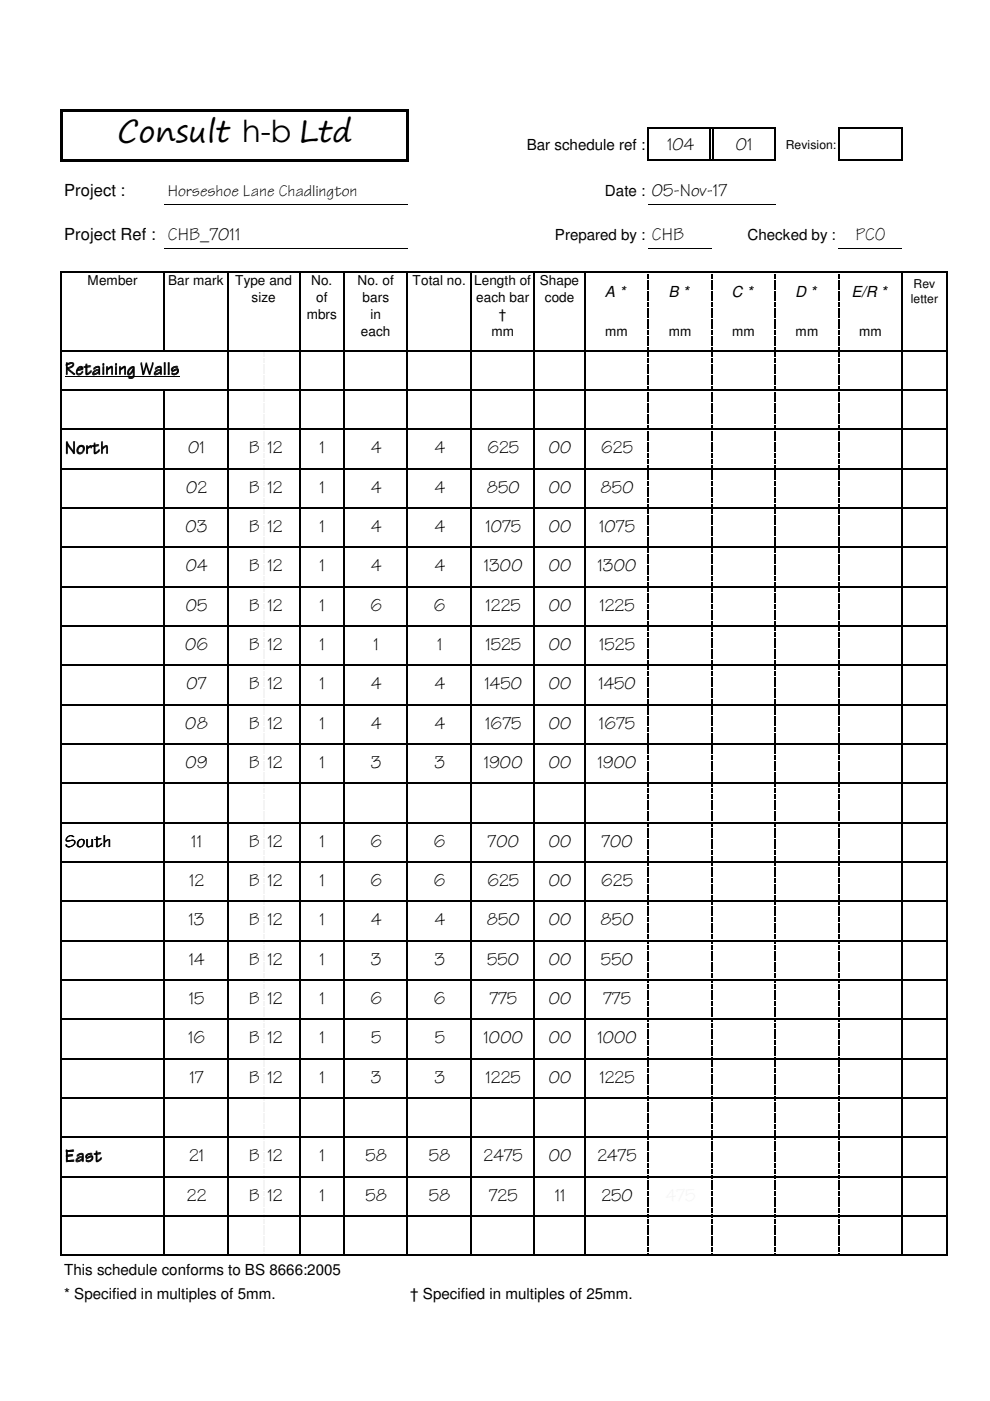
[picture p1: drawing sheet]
<svg xmlns="http://www.w3.org/2000/svg" width="210mm" height="297mm" viewBox="0 0 210 297" stroke-linecap="round" stroke-linejoin="round" font-family="sans-serif">
<defs><g id="words">
<text font-size="6.4" x="24.9" y="30.2">Consult h-b Ltd</text>
<g font-size="3.9">
<text x="141.4" y="31.8">104</text>
<text x="156" y="31.8">01</text>
<text x="138.2" y="41.5">05-Nov-17</text>
<text x="138.2" y="50.9">CHB</text>
<text x="181.4" y="50.9">PCO</text>
<text x="13.8" y="79.3">Retaining Walls</text>
<text x="13.8" y="96.1">North</text>
<text x="39.9" y="96.1">01</text>
<text x="52.7" y="96.1">B 12</text>
<text x="67.8" y="96.1">1</text>
<text x="78.7" y="96.1">4</text>
<text x="92.2" y="96.1">4</text>
<text x="103.3" y="96.1">625</text>
<text x="116.4" y="96.1">00</text>
<text x="127.5" y="96.1">625</text>
<text x="39.5" y="104.5">02</text>
<text x="52.7" y="104.5">B 12</text>
<text x="67.8" y="104.5">1</text>
<text x="78.7" y="104.5">4</text>
<text x="92.2" y="104.5">4</text>
<text x="103.2" y="104.5">850</text>
<text x="116.4" y="104.5">00</text>
<text x="127.3" y="104.5">850</text>
<text x="39.3" y="112.8">03</text>
<text x="52.7" y="112.8">B 12</text>
<text x="67.8" y="112.8">1</text>
<text x="78.7" y="112.8">4</text>
<text x="92.2" y="112.8">4</text>
<text x="102.9" y="112.8">1075</text>
<text x="116.4" y="112.8">00</text>
<text x="127" y="112.8">1075</text>
<text x="39.4" y="121.2">04</text>
<text x="52.7" y="121.2">B 12</text>
<text x="67.8" y="121.2">1</text>
<text x="78.7" y="121.2">4</text>
<text x="92.2" y="121.2">4</text>
<text x="102.6" y="121.2">1300</text>
<text x="116.4" y="121.2">00</text>
<text x="126.7" y="121.2">1300</text>
<text x="39.4" y="129.5">05</text>
<text x="52.7" y="129.5">B 12</text>
<text x="67.8" y="129.5">1</text>
<text x="78.5" y="129.5">6</text>
<text x="92" y="129.5">6</text>
<text x="103" y="129.5">1225</text>
<text x="116.4" y="129.5">00</text>
<text x="127.1" y="129.5">1225</text>
<text x="39.2" y="137.8">06</text>
<text x="52.7" y="137.8">B 12</text>
<text x="67.8" y="137.8">1</text>
<text x="79.2" y="137.8">1</text>
<text x="92.7" y="137.8">1</text>
<text x="102.9" y="137.8">1525</text>
<text x="116.4" y="137.8">00</text>
<text x="127" y="137.8">1525</text>
<text x="39.5" y="146.2">07</text>
<text x="52.7" y="146.2">B 12</text>
<text x="67.8" y="146.2">1</text>
<text x="78.7" y="146.2">4</text>
<text x="92.2" y="146.2">4</text>
<text x="102.7" y="146.2">1450</text>
<text x="116.4" y="146.2">00</text>
<text x="126.9" y="146.2">1450</text>
<text x="39.3" y="154.5">08</text>
<text x="52.7" y="154.5">B 12</text>
<text x="67.8" y="154.5">1</text>
<text x="78.7" y="154.5">4</text>
<text x="92.2" y="154.5">4</text>
<text x="102.9" y="154.5">1675</text>
<text x="116.4" y="154.5">00</text>
<text x="127" y="154.5">1675</text>
<text x="39.3" y="162.9">09</text>
<text x="52.7" y="162.9">B 12</text>
<text x="67.8" y="162.9">1</text>
<text x="78.7" y="162.9">3</text>
<text x="92.1" y="162.9">3</text>
<text x="102.6" y="162.9">1900</text>
<text x="116.4" y="162.9">00</text>
<text x="126.7" y="162.9">1900</text>
<text x="13.8" y="179.5">South</text>
<text x="40.6" y="179.5">11</text>
<text x="52.7" y="179.5">B 12</text>
<text x="67.8" y="179.5">1</text>
<text x="78.5" y="179.5">6</text>
<text x="92" y="179.5">6</text>
<text x="103.4" y="179.5">700</text>
<text x="116.4" y="179.5">00</text>
<text x="127.5" y="179.5">700</text>
<text x="40.1" y="187.9">12</text>
<text x="52.7" y="187.9">B 12</text>
<text x="67.8" y="187.9">1</text>
<text x="78.5" y="187.9">6</text>
<text x="92" y="187.9">6</text>
<text x="103.3" y="187.9">625</text>
<text x="116.4" y="187.9">00</text>
<text x="127.5" y="187.9">625</text>
<text x="40" y="196.2">13</text>
<text x="52.7" y="196.2">B 12</text>
<text x="67.8" y="196.2">1</text>
<text x="78.7" y="196.2">4</text>
<text x="92.2" y="196.2">4</text>
<text x="103.2" y="196.2">850</text>
<text x="116.4" y="196.2">00</text>
<text x="127.3" y="196.2">850</text>
<text x="40" y="204.6">14</text>
<text x="52.7" y="204.6">B 12</text>
<text x="67.8" y="204.6">1</text>
<text x="78.7" y="204.6">3</text>
<text x="92.1" y="204.6">3</text>
<text x="103.3" y="204.6">550</text>
<text x="116.4" y="204.6">00</text>
<text x="127.4" y="204.6">550</text>
<text x="40" y="212.9">15</text>
<text x="52.7" y="212.9">B 12</text>
<text x="67.8" y="212.9">1</text>
<text x="78.5" y="212.9">6</text>
<text x="92" y="212.9">6</text>
<text x="103.8" y="212.9">775</text>
<text x="116.4" y="212.9">00</text>
<text x="127.9" y="212.9">775</text>
<text x="39.9" y="221.2">16</text>
<text x="52.7" y="221.2">B 12</text>
<text x="67.8" y="221.2">1</text>
<text x="78.7" y="221.2">5</text>
<text x="92.2" y="221.2">5</text>
<text x="102.5" y="221.2">1000</text>
<text x="116.4" y="221.2">00</text>
<text x="126.7" y="221.2">1000</text>
<text x="40.2" y="229.6">17</text>
<text x="52.7" y="229.6">B 12</text>
<text x="67.8" y="229.6">1</text>
<text x="78.7" y="229.6">3</text>
<text x="92.1" y="229.6">3</text>
<text x="103" y="229.6">1225</text>
<text x="116.4" y="229.6">00</text>
<text x="127.1" y="229.6">1225</text>
<text x="13.8" y="246.3">East</text>
<text x="40.1" y="246.3">21</text>
<text x="52.7" y="246.3">B 12</text>
<text x="67.8" y="246.3">1</text>
<text x="77.5" y="246.3">58</text>
<text x="90.9" y="246.3">58</text>
<text x="102.5" y="246.3">2475</text>
<text x="116.4" y="246.3">00</text>
<text x="126.7" y="246.3">2475</text>
<text x="39.6" y="254.6">22</text>
<text x="52.7" y="254.6">B 12</text>
<text x="67.8" y="254.6">1</text>
<text x="77.5" y="254.6">58</text>
<text x="90.9" y="254.6">58</text>
<text x="103.6" y="254.6">725</text>
<text x="117.6" y="254.6">11</text>
<text x="127.5" y="254.6">250</text>
</g>
<g font-size="3.5">
<text x="13.6" y="41.5">Project :</text>
<text x="35.6" y="41.5">Horseshoe Lane Chadlington</text>
<text x="13.6" y="50.9">Project Ref : CHB_7011</text>
</g>
<g font-size="3.2">
<text x="111.7" y="31.8">Bar schedule ref :</text>
<text x="128.3" y="41.5">Date :</text>
<text x="117.6" y="50.9">Prepared by :</text>
<text x="158.5" y="50.9">Checked by :</text>
<text x="128.3" y="62.9">A *</text>
<text x="141.7" y="62.9">B *</text>
<text x="155.1" y="62.9">C *</text>
<text x="168.6" y="62.9">D *</text>
<text x="180.5" y="62.9">E/R *</text>
<text x="13.6" y="270.3">This schedule conforms to BS 8666:2005</text>
<text x="13.6" y="275.3">* Specified in multiples of 5mm.</text>
<text x="87" y="275.3">† Specified in multiples of 25mm.</text>
</g>
<g font-size="2.9">
<text x="18.6" y="60.5">Member</text>
<text x="35.7" y="60.5">Bar mark</text>
<text x="49.9" y="60.5">Type and</text>
<text x="53.3" y="64.1">size</text>
<text x="66" y="60.5">No.</text>
<text x="67.1" y="64.1">of</text>
<text x="75.8" y="60.5">No. of</text>
<text x="76.9" y="64.1">bars</text>
<text x="87.5" y="60.5">Total no.</text>
<text x="100.5" y="60.5">Length of</text>
<text x="101" y="64.1">each bar</text>
<text x="114.5" y="60.5">Shape</text>
<text x="115.5" y="64.1">code</text>
<text x="65" y="67.6">mbrs</text>
<text x="76.5" y="71.2">each</text>
<text x="78.6" y="67.6">in</text>
<text x="104.2" y="71.2">mm</text>
<text x="105.8" y="67.6">†</text>
<text x="128.3" y="71.2">mm</text>
<text x="141.8" y="71.2">mm</text>
<text x="155.2" y="71.2">mm</text>
<text x="168.7" y="71.2">mm</text>
<text x="182.2" y="71.2">mm</text>
</g>
<g font-size="2.6">
<text x="166.6" y="31.5">Revision:</text>
<text x="193.1" y="64.3">letter</text>
<text x="193.7" y="61.1">Rev</text>
</g>
</g></defs>
<path d="M34.8 43.4h51.6M34.8 52.8h51.6M137.4 52.8h13.5M13.8 79.7h24.3" fill="none" stroke="#000" stroke-width=".21"/>
<path d="M137.4 27v7.1M137.6 27.2h26.9M137.6 34h26.9M150.6 27.3v6.5M151.2 27.3v6.5M164.4 27.3v6.8M177.8 27v7.1M191.3 27.3v6.8M34.8 57.8v16.7" fill="none" stroke="#000" stroke-width=".3"/>
<g fill="#000">
<path d="M12.7 23.2h.5v11h-.5zM13.3 33.7h73.4v.5h-73.4zM86.1 23.7h.6v10.5h-.6zM137.3 58.2h.3v.9h-.3zM150.7 58.2h.3v.9h-.3zM164.2 58.2h.3v.9h-.3zM177.7 58.2h.3v.9h-.3zM137.3 59.4h.3v.9h-.3zM137.3 60.6h.3v.9h-.3zM137.3 61.8h.3v.9h-.3zM137.3 62.9h.3v.9h-.3zM137.3 64.1h.3v.9h-.3z"/>
<path d="M137.3 65.3h.3v.9h-.3zM137.3 66.5h.3v.9h-.3zM137.3 67.7h.3v.9h-.3zM137.3 68.9h.3v.9h-.3zM137.3 70.1h.3v.9h-.3zM137.3 71.2h.3v.9h-.3zM137.3 72.4h.3v.9h-.3zM137.3 73.6h.3v.7h-.3zM150.7 59.4h.3v.9h-.3zM150.7 60.6h.3v.9h-.3zM150.7 61.8h.3v.9h-.3zM150.7 62.9h.3v.9h-.3z"/>
<path d="M150.7 64.1h.3v.9h-.3zM150.7 65.3h.3v.9h-.3zM150.7 66.5h.3v.9h-.3zM150.7 67.7h.3v.9h-.3zM150.7 68.9h.3v.9h-.3zM150.7 70.1h.3v.9h-.3zM150.7 71.2h.3v.9h-.3zM150.7 72.4h.3v.9h-.3zM150.7 73.6h.3v.7h-.3zM164.2 59.4h.3v.9h-.3zM164.2 60.6h.3v.9h-.3zM164.2 61.8h.3v.9h-.3z"/>
<path d="M164.2 62.9h.3v.9h-.3zM164.2 64.1h.3v.9h-.3zM164.2 65.3h.3v.9h-.3zM164.2 66.5h.3v.9h-.3zM164.2 67.7h.3v.9h-.3zM164.2 68.9h.3v.9h-.3zM164.2 70.1h.3v.9h-.3zM164.2 71.2h.3v.9h-.3zM164.2 72.4h.3v.9h-.3zM164.2 73.6h.3v.7h-.3zM177.7 59.4h.3v.9h-.3zM177.7 60.6h.3v.9h-.3z"/>
<path d="M177.7 61.8h.3v.9h-.3zM177.7 62.9h.3v.9h-.3zM177.7 64.1h.3v.9h-.3zM177.7 65.3h.3v.9h-.3zM177.7 66.5h.3v.9h-.3zM177.7 67.7h.3v.9h-.3zM177.7 68.9h.3v.9h-.3zM177.7 70.1h.3v.9h-.3zM177.7 71.2h.3v.9h-.3zM177.7 72.4h.3v.9h-.3zM177.7 73.6h.3v.7h-.3z"/>
</g>
<g fill="#f4f4f4">
<path d="M55.8 74.8h.2v.9h-.2z"/>
<path d="M55.8 76h.2v.9h-.2z"/>
<path d="M55.8 77.2h.2v.9h-.2z"/>
<path d="M55.8 78.4h.2v.8h-.2z"/>
<path d="M55.8 79.5h.2v.9h-.2z"/>
<path d="M55.8 80.7h.2v.9h-.2z"/>
<path d="M55.8 81.9h.2v.7h-.2z"/>
</g>
<g fill="#000">
<path d="M137.3 74.8h.3v.9h-.3zM137.3 76h.3v.9h-.3zM137.3 77.2h.3v.9h-.3zM137.3 78.4h.3v.8h-.3zM150.7 74.8h.3v.9h-.3zM150.7 76h.3v.9h-.3zM150.7 77.2h.3v.9h-.3zM150.7 78.4h.3v.8h-.3zM164.2 74.8h.3v.9h-.3zM164.2 76h.3v.9h-.3zM164.2 77.2h.3v.9h-.3zM164.2 78.4h.3v.8h-.3z"/>
<path d="M177.7 74.8h.3v.9h-.3zM177.7 76h.3v.9h-.3zM177.7 77.2h.3v.9h-.3zM177.7 78.4h.3v.8h-.3zM137.3 79.5h.3v.9h-.3zM137.3 80.7h.3v.9h-.3zM137.3 81.9h.3v.7h-.3zM150.7 79.5h.3v.9h-.3zM150.7 80.7h.3v.9h-.3zM150.7 81.9h.3v.7h-.3zM164.2 79.5h.3v.9h-.3zM164.2 80.7h.3v.9h-.3z"/>
<path d="M164.2 81.9h.3v.7h-.3zM177.7 79.5h.3v.9h-.3zM177.7 80.7h.3v.9h-.3zM177.7 81.9h.3v.7h-.3z"/>
</g>
<g fill="#f4f4f4">
<path d="M55.8 83.1h.2v.9h-.2z"/>
<path d="M55.8 84.3h.2v.9h-.2z"/>
<path d="M55.8 85.5h.2v.9h-.2z"/>
<path d="M55.8 86.7h.2v.8h-.2z"/>
<path d="M55.8 87.8h.2v.9h-.2z"/>
<path d="M55.8 89h.2v.9h-.2z"/>
<path d="M55.8 90.2h.2v.8h-.2z"/>
</g>
<g fill="#000">
<path d="M137.3 83.1h.3v.9h-.3zM137.3 84.3h.3v.9h-.3zM137.3 85.5h.3v.9h-.3zM137.3 86.7h.3v.8h-.3zM137.3 87.8h.3v.9h-.3zM137.3 89h.3v.9h-.3zM137.3 90.2h.3v.8h-.3zM150.7 83.1h.3v.9h-.3zM150.7 84.3h.3v.9h-.3zM150.7 85.5h.3v.9h-.3zM150.7 86.7h.3v.8h-.3zM150.7 87.8h.3v.9h-.3z"/>
<path d="M150.7 89h.3v.9h-.3zM150.7 90.2h.3v.8h-.3zM164.2 83.1h.3v.9h-.3zM164.2 84.3h.3v.9h-.3zM164.2 85.5h.3v.9h-.3zM164.2 86.7h.3v.8h-.3zM164.2 87.8h.3v.9h-.3zM164.2 89h.3v.9h-.3zM164.2 90.2h.3v.8h-.3zM177.7 83.1h.3v.9h-.3zM177.7 84.3h.3v.9h-.3zM177.7 85.5h.3v.9h-.3z"/>
<path d="M177.7 86.7h.3v.8h-.3zM177.7 87.8h.3v.9h-.3zM177.7 89h.3v.9h-.3zM177.7 90.2h.3v.8h-.3z"/>
</g>
<g fill="#f4f4f4">
<path d="M55.8 91.4h.2v.9h-.2z"/>
<path d="M55.8 92.6h.2v.9h-.2z"/>
<path d="M55.8 93.8h.2v.9h-.2z"/>
<path d="M55.8 95h.2v.8h-.2z"/>
<path d="M55.8 96.1h.2v.9h-.2z"/>
<path d="M55.8 97.3h.2v.9h-.2z"/>
<path d="M55.8 98.5h.2v.8h-.2z"/>
</g>
<g fill="#000">
<path d="M137.3 91.4h.3v.9h-.3zM137.3 92.6h.3v.9h-.3zM137.3 93.8h.3v.9h-.3zM137.3 95h.3v.8h-.3zM137.3 96.1h.3v.9h-.3zM137.3 97.3h.3v.9h-.3zM137.3 98.5h.3v.8h-.3zM150.7 91.4h.3v.9h-.3zM150.7 92.6h.3v.9h-.3zM150.7 93.8h.3v.9h-.3zM150.7 95h.3v.8h-.3zM150.7 96.1h.3v.9h-.3z"/>
<path d="M150.7 97.3h.3v.9h-.3zM150.7 98.5h.3v.8h-.3zM164.2 91.4h.3v.9h-.3zM164.2 92.6h.3v.9h-.3zM164.2 93.8h.3v.9h-.3zM164.2 95h.3v.8h-.3zM164.2 96.1h.3v.9h-.3zM164.2 97.3h.3v.9h-.3zM164.2 98.5h.3v.8h-.3zM177.7 91.4h.3v.9h-.3zM177.7 92.6h.3v.9h-.3zM177.7 93.8h.3v.9h-.3z"/>
<path d="M177.7 95h.3v.8h-.3zM177.7 96.1h.3v.9h-.3zM177.7 97.3h.3v.9h-.3zM177.7 98.5h.3v.8h-.3z"/>
</g>
<g fill="#f4f4f4">
<path d="M55.8 99.7h.2v.9h-.2z"/>
<path d="M55.8 100.9h.2v.9h-.2z"/>
<path d="M55.8 102.1h.2v.9h-.2z"/>
<path d="M55.8 103.3h.2v.8h-.2z"/>
<path d="M55.8 104.4h.2v.9h-.2z"/>
<path d="M55.8 105.6h.2v.9h-.2z"/>
<path d="M55.8 106.8h.2v.9h-.2z"/>
</g>
<g fill="#000">
<path d="M137.3 99.7h.3v.9h-.3zM137.3 100.9h.3v.9h-.3zM137.3 102.1h.3v.9h-.3zM137.3 103.3h.3v.8h-.3zM137.3 104.4h.3v.9h-.3zM137.3 105.6h.3v.9h-.3zM137.3 106.8h.3v.9h-.3zM150.7 99.7h.3v.9h-.3zM150.7 100.9h.3v.9h-.3zM150.7 102.1h.3v.9h-.3zM150.7 103.3h.3v.8h-.3zM150.7 104.4h.3v.9h-.3z"/>
<path d="M150.7 105.6h.3v.9h-.3zM150.7 106.8h.3v.9h-.3zM164.2 99.7h.3v.9h-.3zM164.2 100.9h.3v.9h-.3zM164.2 102.1h.3v.9h-.3zM164.2 103.3h.3v.8h-.3zM164.2 104.4h.3v.9h-.3zM164.2 105.6h.3v.9h-.3zM164.2 106.8h.3v.9h-.3zM177.7 99.7h.3v.9h-.3zM177.7 100.9h.3v.9h-.3zM177.7 102.1h.3v.9h-.3z"/>
<path d="M177.7 103.3h.3v.8h-.3zM177.7 104.4h.3v.9h-.3zM177.7 105.6h.3v.9h-.3zM177.7 106.8h.3v.9h-.3z"/>
</g>
<g fill="#f4f4f4">
<path d="M55.8 108h.2v.9h-.2z"/>
<path d="M55.8 109.2h.2v.9h-.2z"/>
<path d="M55.8 110.4h.2v.9h-.2z"/>
<path d="M55.8 111.5h.2v.9h-.2z"/>
<path d="M55.8 112.7h.2v.9h-.2z"/>
<path d="M55.8 113.9h.2v.9h-.2z"/>
<path d="M55.8 115.1h.2v.9h-.2z"/>
</g>
<g fill="#000">
<path d="M137.3 108h.3v.9h-.3zM137.3 109.2h.3v.9h-.3zM137.3 110.4h.3v.9h-.3zM137.3 111.5h.3v.9h-.3zM137.3 112.7h.3v.9h-.3zM137.3 113.9h.3v.9h-.3zM137.3 115.1h.3v.9h-.3zM150.7 108h.3v.9h-.3zM150.7 109.2h.3v.9h-.3zM150.7 110.4h.3v.9h-.3zM150.7 111.5h.3v.9h-.3zM150.7 112.7h.3v.9h-.3z"/>
<path d="M150.7 113.9h.3v.9h-.3zM150.7 115.1h.3v.9h-.3zM164.2 108h.3v.9h-.3zM164.2 109.2h.3v.9h-.3zM164.2 110.4h.3v.9h-.3zM164.2 111.5h.3v.9h-.3zM164.2 112.7h.3v.9h-.3zM164.2 113.9h.3v.9h-.3zM164.2 115.1h.3v.9h-.3zM177.7 108h.3v.9h-.3zM177.7 109.2h.3v.9h-.3zM177.7 110.4h.3v.9h-.3z"/>
<path d="M177.7 111.5h.3v.9h-.3zM177.7 112.7h.3v.9h-.3zM177.7 113.9h.3v.9h-.3zM177.7 115.1h.3v.9h-.3z"/>
</g>
<g fill="#f4f4f4">
<path d="M55.8 116.3h.2v.9h-.2z"/>
<path d="M55.8 117.5h.2v.9h-.2z"/>
<path d="M55.8 118.7h.2v.8h-.2z"/>
<path d="M55.8 119.8h.2v.9h-.2z"/>
<path d="M55.8 121h.2v.9h-.2z"/>
<path d="M55.8 122.2h.2v.9h-.2z"/>
<path d="M55.8 123.4h.2v.9h-.2z"/>
</g>
<g fill="#000">
<path d="M137.3 116.3h.3v.9h-.3zM137.3 117.5h.3v.9h-.3zM137.3 118.7h.3v.8h-.3zM150.7 116.3h.3v.9h-.3zM150.7 117.5h.3v.9h-.3zM150.7 118.7h.3v.8h-.3zM164.2 116.3h.3v.9h-.3zM164.2 117.5h.3v.9h-.3zM164.2 118.7h.3v.8h-.3zM177.7 116.3h.3v.9h-.3zM177.7 117.5h.3v.9h-.3zM177.7 118.7h.3v.8h-.3z"/>
<path d="M137.3 119.8h.3v.9h-.3zM137.3 121h.3v.9h-.3zM137.3 122.2h.3v.9h-.3zM137.3 123.4h.3v.9h-.3zM150.7 119.8h.3v.9h-.3zM150.7 121h.3v.9h-.3zM150.7 122.2h.3v.9h-.3zM150.7 123.4h.3v.9h-.3zM164.2 119.8h.3v.9h-.3zM164.2 121h.3v.9h-.3zM164.2 122.2h.3v.9h-.3zM164.2 123.4h.3v.9h-.3z"/>
<path d="M177.7 119.8h.3v.9h-.3zM177.7 121h.3v.9h-.3zM177.7 122.2h.3v.9h-.3zM177.7 123.4h.3v.9h-.3z"/>
</g>
<g fill="#f4f4f4">
<path d="M55.8 124.6h.2v.9h-.2z"/>
<path d="M55.8 125.8h.2v.9h-.2z"/>
<path d="M55.8 127h.2v.8h-.2z"/>
<path d="M55.8 128.1h.2v.9h-.2z"/>
<path d="M55.8 129.3h.2v.9h-.2z"/>
<path d="M55.8 130.5h.2v.9h-.2z"/>
<path d="M55.8 131.7h.2v.9h-.2z"/>
</g>
<g fill="#000">
<path d="M137.3 124.6h.3v.9h-.3zM137.3 125.8h.3v.9h-.3zM137.3 127h.3v.8h-.3zM137.3 128.1h.3v.9h-.3zM137.3 129.3h.3v.9h-.3zM137.3 130.5h.3v.9h-.3zM137.3 131.7h.3v.9h-.3zM150.7 124.6h.3v.9h-.3zM150.7 125.8h.3v.9h-.3zM150.7 127h.3v.8h-.3zM150.7 128.1h.3v.9h-.3zM150.7 129.3h.3v.9h-.3z"/>
<path d="M150.7 130.5h.3v.9h-.3zM150.7 131.7h.3v.9h-.3zM164.2 124.6h.3v.9h-.3zM164.2 125.8h.3v.9h-.3zM164.2 127h.3v.8h-.3zM164.2 128.1h.3v.9h-.3zM164.2 129.3h.3v.9h-.3zM164.2 130.5h.3v.9h-.3zM164.2 131.7h.3v.9h-.3zM177.7 124.6h.3v.9h-.3zM177.7 125.8h.3v.9h-.3zM177.7 127h.3v.8h-.3z"/>
<path d="M177.7 128.1h.3v.9h-.3zM177.7 129.3h.3v.9h-.3zM177.7 130.5h.3v.9h-.3zM177.7 131.7h.3v.9h-.3z"/>
</g>
<g fill="#f4f4f4">
<path d="M55.8 133h.2v.8h-.2z"/>
<path d="M55.8 134.1h.2v.9h-.2z"/>
<path d="M55.8 135.3h.2v.8h-.2z"/>
<path d="M55.8 136.4h.2v.9h-.2z"/>
<path d="M55.8 137.6h.2v.9h-.2z"/>
<path d="M55.8 138.8h.2v.9h-.2z"/>
<path d="M55.8 140h.2v.9h-.2z"/>
</g>
<g fill="#000">
<path d="M137.3 133h.3v.8h-.3zM137.3 134.1h.3v.9h-.3zM137.3 135.3h.3v.8h-.3zM137.3 136.4h.3v.9h-.3zM137.3 137.6h.3v.9h-.3zM137.3 138.8h.3v.9h-.3zM150.7 133h.3v.8h-.3zM150.7 134.1h.3v.9h-.3zM150.7 135.3h.3v.8h-.3zM150.7 136.4h.3v.9h-.3zM150.7 137.6h.3v.9h-.3zM150.7 138.8h.3v.9h-.3z"/>
<path d="M164.2 133h.3v.8h-.3zM164.2 134.1h.3v.9h-.3zM164.2 135.3h.3v.8h-.3zM164.2 136.4h.3v.9h-.3zM164.2 137.6h.3v.9h-.3zM164.2 138.8h.3v.9h-.3zM177.7 133h.3v.8h-.3zM177.7 134.1h.3v.9h-.3zM177.7 135.3h.3v.8h-.3zM177.7 136.4h.3v.9h-.3zM177.7 137.6h.3v.9h-.3zM177.7 138.8h.3v.9h-.3z"/>
<path d="M137.3 140h.3v.9h-.3zM150.7 140h.3v.9h-.3zM164.2 140h.3v.9h-.3zM177.7 140h.3v.9h-.3z"/>
</g>
<g fill="#f4f4f4">
<path d="M55.8 141.3h.2v.8h-.2z"/>
<path d="M55.8 142.4h.2v.9h-.2z"/>
<path d="M55.8 143.6h.2v.8h-.2z"/>
<path d="M55.8 144.7h.2v.9h-.2z"/>
<path d="M55.8 145.9h.2v.9h-.2z"/>
<path d="M55.8 147.1h.2v.9h-.2z"/>
<path d="M55.8 148.3h.2v.9h-.2z"/>
</g>
<g fill="#000">
<path d="M137.3 141.3h.3v.8h-.3zM137.3 142.4h.3v.9h-.3zM137.3 143.6h.3v.8h-.3zM137.3 144.7h.3v.9h-.3zM137.3 145.9h.3v.9h-.3zM137.3 147.1h.3v.9h-.3zM137.3 148.3h.3v.9h-.3zM150.7 141.3h.3v.8h-.3zM150.7 142.4h.3v.9h-.3zM150.7 143.6h.3v.8h-.3zM150.7 144.7h.3v.9h-.3zM150.7 145.9h.3v.9h-.3z"/>
<path d="M150.7 147.1h.3v.9h-.3zM150.7 148.3h.3v.9h-.3zM164.2 141.3h.3v.8h-.3zM164.2 142.4h.3v.9h-.3zM164.2 143.6h.3v.8h-.3zM164.2 144.7h.3v.9h-.3zM164.2 145.9h.3v.9h-.3zM164.2 147.1h.3v.9h-.3zM164.2 148.3h.3v.9h-.3zM177.7 141.3h.3v.8h-.3zM177.7 142.4h.3v.9h-.3zM177.7 143.6h.3v.8h-.3z"/>
<path d="M177.7 144.7h.3v.9h-.3zM177.7 145.9h.3v.9h-.3zM177.7 147.1h.3v.9h-.3zM177.7 148.3h.3v.9h-.3z"/>
</g>
<g fill="#f4f4f4">
<path d="M55.8 149.6h.2v.8h-.2z"/>
<path d="M55.8 150.7h.2v.9h-.2z"/>
<path d="M55.8 151.8h.2v.9h-.2z"/>
<path d="M55.8 153h.2v.9h-.2z"/>
<path d="M55.8 154.2h.2v.9h-.2z"/>
<path d="M55.8 155.4h.2v.9h-.2z"/>
<path d="M55.8 156.6h.2v.9h-.2z"/>
</g>
<g fill="#000">
<path d="M137.3 149.6h.3v.8h-.3zM137.3 150.7h.3v.9h-.3zM137.3 151.8h.3v.9h-.3zM137.3 153h.3v.9h-.3zM137.3 154.2h.3v.9h-.3zM137.3 155.4h.3v.9h-.3zM137.3 156.6h.3v.9h-.3zM150.7 149.6h.3v.8h-.3zM150.7 150.7h.3v.9h-.3zM150.7 151.8h.3v.9h-.3zM150.7 153h.3v.9h-.3zM150.7 154.2h.3v.9h-.3z"/>
<path d="M150.7 155.4h.3v.9h-.3zM150.7 156.6h.3v.9h-.3zM164.2 149.6h.3v.8h-.3zM164.2 150.7h.3v.9h-.3zM164.2 151.8h.3v.9h-.3zM164.2 153h.3v.9h-.3zM164.2 154.2h.3v.9h-.3zM164.2 155.4h.3v.9h-.3zM164.2 156.6h.3v.9h-.3zM177.7 149.6h.3v.8h-.3zM177.7 150.7h.3v.9h-.3zM177.7 151.8h.3v.9h-.3z"/>
<path d="M177.7 153h.3v.9h-.3zM177.7 154.2h.3v.9h-.3zM177.7 155.4h.3v.9h-.3zM177.7 156.6h.3v.9h-.3z"/>
</g>
<g fill="#f4f4f4">
<path d="M55.8 158h.2v.7h-.2z"/>
<path d="M55.8 159h.2v.9h-.2z"/>
<path d="M55.8 160.1h.2v.9h-.2z"/>
<path d="M55.8 161.3h.2v.9h-.2z"/>
<path d="M55.8 162.5h.2v.9h-.2z"/>
<path d="M55.8 163.7h.2v.9h-.2z"/>
<path d="M55.8 164.9h.2v.9h-.2z"/>
</g>
<g fill="#000">
<path d="M137.3 158h.3v.7h-.3zM137.3 159h.3v.9h-.3zM150.7 158h.3v.7h-.3zM150.7 159h.3v.9h-.3zM164.2 158h.3v.7h-.3zM164.2 159h.3v.9h-.3zM177.7 158h.3v.7h-.3zM177.7 159h.3v.9h-.3zM137.3 160.1h.3v.9h-.3zM137.3 161.3h.3v.9h-.3zM137.3 162.5h.3v.9h-.3zM137.3 163.7h.3v.9h-.3z"/>
<path d="M137.3 164.9h.3v.9h-.3zM150.7 160.1h.3v.9h-.3zM150.7 161.3h.3v.9h-.3zM150.7 162.5h.3v.9h-.3zM150.7 163.7h.3v.9h-.3zM150.7 164.9h.3v.9h-.3zM164.2 160.1h.3v.9h-.3zM164.2 161.3h.3v.9h-.3zM164.2 162.5h.3v.9h-.3zM164.2 163.7h.3v.9h-.3zM164.2 164.9h.3v.9h-.3zM177.7 160.1h.3v.9h-.3z"/>
<path d="M177.7 161.3h.3v.9h-.3zM177.7 162.5h.3v.9h-.3zM177.7 163.7h.3v.9h-.3zM177.7 164.9h.3v.9h-.3z"/>
</g>
<g fill="#f4f4f4">
<path d="M55.8 166.3h.2v.7h-.2z"/>
<path d="M55.8 167.3h.2v.8h-.2z"/>
<path d="M55.8 168.4h.2v.9h-.2z"/>
<path d="M55.8 169.6h.2v.9h-.2z"/>
<path d="M55.8 170.8h.2v.9h-.2z"/>
<path d="M55.8 172h.2v.9h-.2z"/>
<path d="M55.8 173.2h.2v.9h-.2z"/>
</g>
<g fill="#000">
<path d="M137.3 166.3h.3v.7h-.3zM137.3 167.3h.3v.8h-.3zM137.3 168.4h.3v.9h-.3zM137.3 169.6h.3v.9h-.3zM137.3 170.8h.3v.9h-.3zM137.3 172h.3v.9h-.3zM137.3 173.2h.3v.9h-.3zM150.7 166.3h.3v.7h-.3zM150.7 167.3h.3v.8h-.3zM150.7 168.4h.3v.9h-.3zM150.7 169.6h.3v.9h-.3zM150.7 170.8h.3v.9h-.3z"/>
<path d="M150.7 172h.3v.9h-.3zM150.7 173.2h.3v.9h-.3zM164.2 166.3h.3v.7h-.3zM164.2 167.3h.3v.8h-.3zM164.2 168.4h.3v.9h-.3zM164.2 169.6h.3v.9h-.3zM164.2 170.8h.3v.9h-.3zM164.2 172h.3v.9h-.3zM164.2 173.2h.3v.9h-.3zM177.7 166.3h.3v.7h-.3zM177.7 167.3h.3v.8h-.3zM177.7 168.4h.3v.9h-.3z"/>
<path d="M177.7 169.6h.3v.9h-.3zM177.7 170.8h.3v.9h-.3zM177.7 172h.3v.9h-.3zM177.7 173.2h.3v.9h-.3z"/>
</g>
<g fill="#f4f4f4">
<path d="M55.8 174.7h.2v.6h-.2z"/>
<path d="M55.8 175.6h.2v.8h-.2z"/>
<path d="M55.8 176.7h.2v.9h-.2z"/>
<path d="M55.8 177.9h.2v.9h-.2z"/>
<path d="M55.8 179.1h.2v.9h-.2z"/>
<path d="M55.8 180.3h.2v.9h-.2z"/>
<path d="M55.8 181.5h.2v.9h-.2z"/>
<path d="M55.8 182.7h.2z"/>
</g>
<g fill="#000">
<path d="M137.3 174.7h.3v.6h-.3zM137.3 175.6h.3v.8h-.3zM137.3 176.7h.3v.9h-.3zM137.3 177.9h.3v.9h-.3zM150.7 174.7h.3v.6h-.3zM150.7 175.6h.3v.8h-.3zM150.7 176.7h.3v.9h-.3zM150.7 177.9h.3v.9h-.3zM164.2 174.7h.3v.6h-.3zM164.2 175.6h.3v.8h-.3zM164.2 176.7h.3v.9h-.3zM164.2 177.9h.3v.9h-.3z"/>
<path d="M177.7 174.7h.3v.6h-.3zM177.7 175.6h.3v.8h-.3zM177.7 176.7h.3v.9h-.3zM177.7 177.9h.3v.9h-.3zM137.3 179.1h.3v.9h-.3zM137.3 180.3h.3v.9h-.3zM137.3 181.5h.3v.9h-.3zM137.3 182.7h.3zM150.7 179.1h.3v.9h-.3zM150.7 180.3h.3v.9h-.3zM150.7 181.5h.3v.9h-.3zM150.7 182.7h.3z"/>
<path d="M164.2 179.1h.3v.9h-.3zM164.2 180.3h.3v.9h-.3zM164.2 181.5h.3v.9h-.3zM164.2 182.7h.3zM177.7 179.1h.3v.9h-.3zM177.7 180.3h.3v.9h-.3zM177.7 181.5h.3v.9h-.3zM177.7 182.7h.3z"/>
</g>
<g fill="#f4f4f4">
<path d="M55.8 183h.2v.6h-.2z"/>
<path d="M55.8 183.9h.2v.8h-.2z"/>
<path d="M55.8 185h.2v.9h-.2z"/>
<path d="M55.8 186.2h.2v.9h-.2z"/>
<path d="M55.8 187.4h.2v.9h-.2z"/>
<path d="M55.8 188.6h.2v.9h-.2z"/>
<path d="M55.8 189.8h.2v.9h-.2z"/>
<path d="M55.8 191h.2z"/>
</g>
<g fill="#000">
<path d="M137.3 183h.3v.6h-.3zM137.3 183.9h.3v.8h-.3zM137.3 185h.3v.9h-.3zM137.3 186.2h.3v.9h-.3zM137.3 187.4h.3v.9h-.3zM137.3 188.6h.3v.9h-.3zM137.3 189.8h.3v.9h-.3zM137.3 191h.3zM150.7 183h.3v.6h-.3zM150.7 183.9h.3v.8h-.3zM150.7 185h.3v.9h-.3zM150.7 186.2h.3v.9h-.3z"/>
<path d="M150.7 187.4h.3v.9h-.3zM150.7 188.6h.3v.9h-.3zM150.7 189.8h.3v.9h-.3zM150.7 191h.3zM164.2 183h.3v.6h-.3zM164.2 183.9h.3v.8h-.3zM164.2 185h.3v.9h-.3zM164.2 186.2h.3v.9h-.3zM164.2 187.4h.3v.9h-.3zM164.2 188.6h.3v.9h-.3zM164.2 189.8h.3v.9h-.3zM164.2 191h.3z"/>
<path d="M177.7 183h.3v.6h-.3zM177.7 183.9h.3v.8h-.3zM177.7 185h.3v.9h-.3zM177.7 186.2h.3v.9h-.3zM177.7 187.4h.3v.9h-.3zM177.7 188.6h.3v.9h-.3zM177.7 189.8h.3v.9h-.3zM177.7 191h.3z"/>
</g>
<g fill="#f4f4f4">
<path d="M55.8 191.3h.2v.6h-.2z"/>
<path d="M55.8 192.2h.2v.8h-.2z"/>
<path d="M55.8 193.3h.2v.9h-.2z"/>
<path d="M55.8 194.5h.2v.9h-.2z"/>
<path d="M55.8 195.7h.2v.9h-.2z"/>
<path d="M55.8 196.9h.2v.9h-.2z"/>
<path d="M55.8 198.1h.2v.9h-.2z"/>
<path d="M55.8 199.3h.2v.1h-.2z"/>
</g>
<g fill="#000">
<path d="M137.3 191.3h.3v.6h-.3zM137.3 192.2h.3v.8h-.3zM137.3 193.3h.3v.9h-.3zM137.3 194.5h.3v.9h-.3zM137.3 195.7h.3v.9h-.3zM137.3 196.9h.3v.9h-.3zM137.3 198.1h.3v.9h-.3zM137.3 199.3h.3v.1h-.3zM150.7 191.3h.3v.6h-.3zM150.7 192.2h.3v.8h-.3zM150.7 193.3h.3v.9h-.3zM150.7 194.5h.3v.9h-.3z"/>
<path d="M150.7 195.7h.3v.9h-.3zM150.7 196.9h.3v.9h-.3zM150.7 198.1h.3v.9h-.3zM150.7 199.3h.3v.1h-.3zM164.2 191.3h.3v.6h-.3zM164.2 192.2h.3v.8h-.3zM164.2 193.3h.3v.9h-.3zM164.2 194.5h.3v.9h-.3zM164.2 195.7h.3v.9h-.3zM164.2 196.9h.3v.9h-.3zM164.2 198.1h.3v.9h-.3zM164.2 199.3h.3v.1h-.3z"/>
<path d="M177.7 191.3h.3v.6h-.3zM177.7 192.2h.3v.8h-.3zM177.7 193.3h.3v.9h-.3zM177.7 194.5h.3v.9h-.3zM177.7 195.7h.3v.9h-.3zM177.7 196.9h.3v.9h-.3zM177.7 198.1h.3v.9h-.3zM177.7 199.3h.3v.1h-.3z"/>
</g>
<g fill="#f4f4f4">
<path d="M55.8 199.7h.2v.5h-.2z"/>
<path d="M55.8 200.4h.2v.9h-.2z"/>
<path d="M55.8 201.6h.2v.9h-.2z"/>
<path d="M55.8 202.8h.2v.9h-.2z"/>
<path d="M55.8 204h.2v.9h-.2z"/>
<path d="M55.8 205.2h.2v.9h-.2z"/>
<path d="M55.8 206.4h.2v.9h-.2z"/>
<path d="M55.8 207.6h.2v.1h-.2z"/>
</g>
<g fill="#000">
<path d="M137.3 199.7h.3v.5h-.3zM137.3 200.4h.3v.9h-.3zM137.3 201.6h.3v.9h-.3zM137.3 202.8h.3v.9h-.3zM137.3 204h.3v.9h-.3zM137.3 205.2h.3v.9h-.3zM137.3 206.4h.3v.9h-.3zM137.3 207.6h.3v.1h-.3zM150.7 199.7h.3v.5h-.3zM150.7 200.4h.3v.9h-.3zM150.7 201.6h.3v.9h-.3zM150.7 202.8h.3v.9h-.3z"/>
<path d="M150.7 204h.3v.9h-.3zM150.7 205.2h.3v.9h-.3zM150.7 206.4h.3v.9h-.3zM150.7 207.6h.3v.1h-.3zM164.2 199.7h.3v.5h-.3zM164.2 200.4h.3v.9h-.3zM164.2 201.6h.3v.9h-.3zM164.2 202.8h.3v.9h-.3zM164.2 204h.3v.9h-.3zM164.2 205.2h.3v.9h-.3zM164.2 206.4h.3v.9h-.3zM164.2 207.6h.3v.1h-.3z"/>
<path d="M177.7 199.7h.3v.5h-.3zM177.7 200.4h.3v.9h-.3zM177.7 201.6h.3v.9h-.3zM177.7 202.8h.3v.9h-.3zM177.7 204h.3v.9h-.3zM177.7 205.2h.3v.9h-.3zM177.7 206.4h.3v.9h-.3zM177.7 207.6h.3v.1h-.3z"/>
</g>
<g fill="#f4f4f4">
<path d="M55.8 208h.2v.4h-.2z"/>
<path d="M55.8 208.7h.2v.9h-.2z"/>
<path d="M55.8 209.9h.2v.9h-.2z"/>
<path d="M55.8 211.1h.2v.9h-.2z"/>
<path d="M55.8 212.3h.2v.9h-.2z"/>
<path d="M55.8 213.5h.2v.9h-.2z"/>
<path d="M55.8 214.7h.2v.9h-.2z"/>
<path d="M55.8 215.9h.2v.2h-.2z"/>
</g>
<g fill="#000">
<path d="M137.3 208h.3v.4h-.3zM137.3 208.7h.3v.9h-.3zM137.3 209.9h.3v.9h-.3zM137.3 211.1h.3v.9h-.3zM137.3 212.3h.3v.9h-.3zM137.3 213.5h.3v.9h-.3zM137.3 214.7h.3v.9h-.3zM137.3 215.9h.3v.2h-.3zM150.7 208h.3v.4h-.3zM150.7 208.7h.3v.9h-.3zM150.7 209.9h.3v.9h-.3zM150.7 211.1h.3v.9h-.3z"/>
<path d="M150.7 212.3h.3v.9h-.3zM150.7 213.5h.3v.9h-.3zM150.7 214.7h.3v.9h-.3zM150.7 215.9h.3v.2h-.3zM164.2 208h.3v.4h-.3zM164.2 208.7h.3v.9h-.3zM164.2 209.9h.3v.9h-.3zM164.2 211.1h.3v.9h-.3zM164.2 212.3h.3v.9h-.3zM164.2 213.5h.3v.9h-.3zM164.2 214.7h.3v.9h-.3zM164.2 215.9h.3v.2h-.3z"/>
<path d="M177.7 208h.3v.4h-.3zM177.7 208.7h.3v.9h-.3zM177.7 209.9h.3v.9h-.3zM177.7 211.1h.3v.9h-.3zM177.7 212.3h.3v.9h-.3zM177.7 213.5h.3v.9h-.3zM177.7 214.7h.3v.9h-.3zM177.7 215.9h.3v.2h-.3z"/>
</g>
<g fill="#f4f4f4">
<path d="M55.8 216.4h.2v.3h-.2z"/>
<path d="M55.8 217h.2v.9h-.2z"/>
<path d="M55.8 218.2h.2v.9h-.2z"/>
<path d="M55.8 219.4h.2v.9h-.2z"/>
<path d="M55.8 220.6h.2v.9h-.2z"/>
<path d="M55.8 221.8h.2v.9h-.2z"/>
<path d="M55.8 223h.2v.9h-.2z"/>
<path d="M55.8 224.2h.2v.2h-.2z"/>
</g>
<g fill="#000">
<path d="M137.3 216.4h.3v.3h-.3zM137.3 217h.3v.9h-.3zM137.3 218.2h.3v.9h-.3zM150.7 216.4h.3v.3h-.3zM150.7 217h.3v.9h-.3zM150.7 218.2h.3v.9h-.3zM164.2 216.4h.3v.3h-.3zM164.2 217h.3v.9h-.3zM164.2 218.2h.3v.9h-.3zM177.7 216.4h.3v.3h-.3zM177.7 217h.3v.9h-.3zM177.7 218.2h.3v.9h-.3z"/>
<path d="M137.3 219.4h.3v.9h-.3zM137.3 220.6h.3v.9h-.3zM137.3 221.8h.3v.9h-.3zM137.3 223h.3v.9h-.3zM137.3 224.2h.3v.2h-.3zM150.7 219.4h.3v.9h-.3zM150.7 220.6h.3v.9h-.3zM150.7 221.8h.3v.9h-.3zM150.7 223h.3v.9h-.3zM150.7 224.2h.3v.2h-.3zM164.2 219.4h.3v.9h-.3zM164.2 220.6h.3v.9h-.3z"/>
<path d="M164.2 221.8h.3v.9h-.3zM164.2 223h.3v.9h-.3zM164.2 224.2h.3v.2h-.3zM177.7 219.4h.3v.9h-.3zM177.7 220.6h.3v.9h-.3zM177.7 221.8h.3v.9h-.3zM177.7 223h.3v.9h-.3zM177.7 224.2h.3v.2h-.3z"/>
</g>
<g fill="#f4f4f4">
<path d="M55.8 224.7h.2v.3h-.2z"/>
<path d="M55.8 225.3h.2v.9h-.2z"/>
<path d="M55.8 226.5h.2v.9h-.2z"/>
<path d="M55.8 227.7h.2v.9h-.2z"/>
<path d="M55.8 228.9h.2v.9h-.2z"/>
<path d="M55.8 230.1h.2v.9h-.2z"/>
<path d="M55.8 231.3h.2v.9h-.2z"/>
<path d="M55.8 232.5h.2v.2h-.2z"/>
</g>
<g fill="#000">
<path d="M137.3 224.7h.3v.3h-.3zM137.3 225.3h.3v.9h-.3zM137.3 226.5h.3v.9h-.3zM137.3 227.7h.3v.9h-.3zM137.3 228.9h.3v.9h-.3zM137.3 230.1h.3v.9h-.3zM137.3 231.3h.3v.9h-.3zM137.3 232.5h.3v.2h-.3zM150.7 224.7h.3v.3h-.3zM150.7 225.3h.3v.9h-.3zM150.7 226.5h.3v.9h-.3zM150.7 227.7h.3v.9h-.3z"/>
<path d="M150.7 228.9h.3v.9h-.3zM150.7 230.1h.3v.9h-.3zM150.7 231.3h.3v.9h-.3zM150.7 232.5h.3v.2h-.3zM164.2 224.7h.3v.3h-.3zM164.2 225.3h.3v.9h-.3zM164.2 226.5h.3v.9h-.3zM164.2 227.7h.3v.9h-.3zM164.2 228.9h.3v.9h-.3zM164.2 230.1h.3v.9h-.3zM164.2 231.3h.3v.9h-.3zM164.2 232.5h.3v.2h-.3z"/>
<path d="M177.7 224.7h.3v.3h-.3zM177.7 225.3h.3v.9h-.3zM177.7 226.5h.3v.9h-.3zM177.7 227.7h.3v.9h-.3zM177.7 228.9h.3v.9h-.3zM177.7 230.1h.3v.9h-.3zM177.7 231.3h.3v.9h-.3zM177.7 232.5h.3v.2h-.3z"/>
</g>
<g fill="#f4f4f4">
<path d="M55.8 233h.2v.3h-.2z"/>
<path d="M55.8 233.6h.2v.9h-.2z"/>
<path d="M55.8 234.8h.2v.9h-.2z"/>
<path d="M55.8 236h.2v.9h-.2z"/>
<path d="M55.8 237.2h.2v.9h-.2z"/>
<path d="M55.8 238.4h.2v.9h-.2z"/>
<path d="M55.8 239.6h.2v.9h-.2z"/>
<path d="M55.8 240.7h.2v.4h-.2z"/>
</g>
<g fill="#000">
<path d="M137.3 233h.3v.3h-.3zM137.3 233.6h.3v.9h-.3zM137.3 234.8h.3v.9h-.3zM137.3 236h.3v.9h-.3zM137.3 237.2h.3v.9h-.3zM137.3 238.4h.3v.9h-.3zM150.7 233h.3v.3h-.3zM150.7 233.6h.3v.9h-.3zM150.7 234.8h.3v.9h-.3zM150.7 236h.3v.9h-.3zM150.7 237.2h.3v.9h-.3zM150.7 238.4h.3v.9h-.3z"/>
<path d="M164.2 233h.3v.3h-.3zM164.2 233.6h.3v.9h-.3zM164.2 234.8h.3v.9h-.3zM164.2 236h.3v.9h-.3zM164.2 237.2h.3v.9h-.3zM164.2 238.4h.3v.9h-.3zM177.7 233h.3v.3h-.3zM177.7 233.6h.3v.9h-.3zM177.7 234.8h.3v.9h-.3zM177.7 236h.3v.9h-.3zM177.7 237.2h.3v.9h-.3zM177.7 238.4h.3v.9h-.3z"/>
<path d="M137.3 239.6h.3v.9h-.3zM137.3 240.7h.3v.4h-.3zM150.7 239.6h.3v.9h-.3zM150.7 240.7h.3v.4h-.3zM164.2 239.6h.3v.9h-.3zM164.2 240.7h.3v.4h-.3zM177.7 239.6h.3v.9h-.3zM177.7 240.7h.3v.4h-.3z"/>
</g>
<g fill="#f4f4f4">
<path d="M55.8 241.4h.2v.2h-.2z"/>
<path d="M55.8 241.9h.2v.9h-.2z"/>
<path d="M55.8 243.1h.2v.9h-.2z"/>
<path d="M55.8 244.3h.2v.9h-.2z"/>
<path d="M55.8 245.5h.2v.9h-.2z"/>
<path d="M55.8 246.7h.2v.9h-.2z"/>
<path d="M55.8 247.9h.2v.9h-.2z"/>
<path d="M55.8 249h.2v.4h-.2z"/>
</g>
<g fill="#000">
<path d="M137.3 241.4h.3v.2h-.3zM137.3 241.9h.3v.9h-.3zM137.3 243.1h.3v.9h-.3zM137.3 244.3h.3v.9h-.3zM137.3 245.5h.3v.9h-.3zM137.3 246.7h.3v.9h-.3zM137.3 247.9h.3v.9h-.3zM137.3 249h.3v.4h-.3zM150.7 241.4h.3v.2h-.3zM150.7 241.9h.3v.9h-.3zM150.7 243.1h.3v.9h-.3zM150.7 244.3h.3v.9h-.3z"/>
<path d="M150.7 245.5h.3v.9h-.3zM150.7 246.7h.3v.9h-.3zM150.7 247.9h.3v.9h-.3zM150.7 249h.3v.4h-.3zM164.2 241.4h.3v.2h-.3zM164.2 241.9h.3v.9h-.3zM164.2 243.1h.3v.9h-.3zM164.2 244.3h.3v.9h-.3zM164.2 245.5h.3v.9h-.3zM164.2 246.7h.3v.9h-.3zM164.2 247.9h.3v.9h-.3zM164.2 249h.3v.4h-.3z"/>
<path d="M177.7 241.4h.3v.2h-.3zM177.7 241.9h.3v.9h-.3zM177.7 243.1h.3v.9h-.3zM177.7 244.3h.3v.9h-.3zM177.7 245.5h.3v.9h-.3zM177.7 246.7h.3v.9h-.3zM177.7 247.9h.3v.9h-.3zM177.7 249h.3v.4h-.3z"/>
</g>
<g fill="#f4f4f4">
<path d="M55.8 249.7h.2v.2h-.2z"/>
<path d="M55.8 250.2h.2v.9h-.2z"/>
<path d="M55.8 251.4h.2v.9h-.2z"/>
<path d="M55.8 252.6h.2v.9h-.2z"/>
<path d="M55.8 253.8h.2v.9h-.2z"/>
<path d="M55.8 255h.2v.9h-.2z"/>
<path d="M55.8 256.2h.2v.8h-.2z"/>
<path d="M55.8 257.3h.2v.5h-.2z"/>
</g>
<g fill="#000">
<path d="M137.3 249.7h.3v.2h-.3zM137.3 250.2h.3v.9h-.3zM137.3 251.4h.3v.9h-.3zM137.3 252.6h.3v.9h-.3zM137.3 253.8h.3v.9h-.3zM137.3 255h.3v.9h-.3zM137.3 256.2h.3v.8h-.3zM137.3 257.3h.3v.5h-.3zM137.3 258.1h.3v.1h-.3zM137.3 258.5h.3v.9h-.3zM150.7 249.7h.3v.2h-.3zM150.7 250.2h.3v.9h-.3z"/>
<path d="M150.7 251.4h.3v.9h-.3zM150.7 252.6h.3v.9h-.3zM150.7 253.8h.3v.9h-.3zM150.7 255h.3v.9h-.3zM150.7 256.2h.3v.8h-.3zM150.7 257.3h.3v.5h-.3zM150.7 258.1h.3v.1h-.3zM150.7 258.5h.3v.9h-.3zM164.2 249.7h.3v.2h-.3zM164.2 250.2h.3v.9h-.3zM164.2 251.4h.3v.9h-.3zM164.2 252.6h.3v.9h-.3z"/>
<path d="M164.2 253.8h.3v.9h-.3zM164.2 255h.3v.9h-.3zM164.2 256.2h.3v.8h-.3zM164.2 257.3h.3v.5h-.3zM164.2 258.1h.3v.1h-.3zM164.2 258.5h.3v.9h-.3zM177.7 249.7h.3v.2h-.3zM177.7 250.2h.3v.9h-.3zM177.7 251.4h.3v.9h-.3zM177.7 252.6h.3v.9h-.3zM177.7 253.8h.3v.9h-.3zM177.7 255h.3v.9h-.3z"/>
<path d="M177.7 256.2h.3v.8h-.3zM177.7 257.3h.3v.5h-.3zM177.7 258.1h.3v.1h-.3zM177.7 258.5h.3v.9h-.3zM137.3 259.7h.3v.9h-.3zM137.3 260.9h.3v.9h-.3zM137.3 262.1h.3v.9h-.3zM137.3 263.3h.3v.9h-.3zM137.3 264.5h.3v.8h-.3zM137.3 265.6h.3v.5h-.3zM150.7 259.7h.3v.9h-.3zM150.7 260.9h.3v.9h-.3z"/>
<path d="M150.7 262.1h.3v.9h-.3zM150.7 263.3h.3v.9h-.3zM150.7 264.5h.3v.8h-.3zM150.7 265.6h.3v.5h-.3zM164.2 259.7h.3v.9h-.3zM164.2 260.9h.3v.9h-.3zM164.2 262.1h.3v.9h-.3zM164.2 263.3h.3v.9h-.3zM164.2 264.5h.3v.8h-.3zM164.2 265.6h.3v.5h-.3zM177.7 259.7h.3v.9h-.3zM177.7 260.9h.3v.9h-.3z"/>
<path d="M177.7 262.1h.3v.9h-.3zM177.7 263.3h.3v.9h-.3zM177.7 264.5h.3v.8h-.3zM177.7 265.6h.3v.5h-.3z"/>
</g>
<path d="M13 57.5v208.8M48.3 57.8v208.5M63.5 57.8v208.5M72.9 57.8v208.5M86.4 57.8v208.5M99.8 57.8v208.5M113.3 57.8v208.5M124 57.8v208.5M191.3 57.8v208.5M200.7 57.8v208.5M34.8 82.8v183.5" fill="none" stroke="#000" stroke-width=".3"/>
<g fill="#f4f4f4">
<path d="M55.8 258.1h.2v.1h-.2z"/>
<path d="M55.8 258.5h.2v.9h-.2z"/>
<path d="M55.8 259.7h.2v.9h-.2z"/>
<path d="M55.8 260.9h.2v.9h-.2z"/>
<path d="M55.8 262.1h.2v.9h-.2z"/>
<path d="M55.8 263.3h.2v.9h-.2z"/>
<path d="M55.8 264.5h.2v.8h-.2z"/>
<path d="M55.8 265.6h.2v.5h-.2z"/>
</g>
<path d="M13.3 23.2h73.4v.5h-73.4z" fill="#000"/>
<g fill="none" stroke="#000" stroke-width=".3">
<path d="M178 27.2h13.4M178 34h13.4M13.1 57.6h187.7M13.1 74.3h187.7M13.1 82.7h187.7M13.1 91h187.7M13.1 99.3h187.7M13.1 107.7h187.7M13.1 116h187.7M13.1 124.4h187.7M13.1 132.7h187.7M13.1 141h187.7"/>
<path d="M13.1 149.4h187.7M13.1 157.7h187.7M13.1 166.1h187.7M13.1 174.4h187.7M13.1 182.7h187.7M13.1 191.1h187.7M13.1 199.4h187.7M13.1 207.8h187.7M13.1 216.1h187.7M13.1 224.4h187.7M13.1 232.8h187.7M13.1 241.1h187.7"/>
<path d="M13.1 249.4h187.7M13.1 257.8h187.7M13.1 266.1h187.7"/>
</g>
<path d="M137.4 43.4h27M177.8 52.8h13.5" fill="none" stroke="#000" stroke-width=".21"/>
<use href="#words"/>
</svg>
